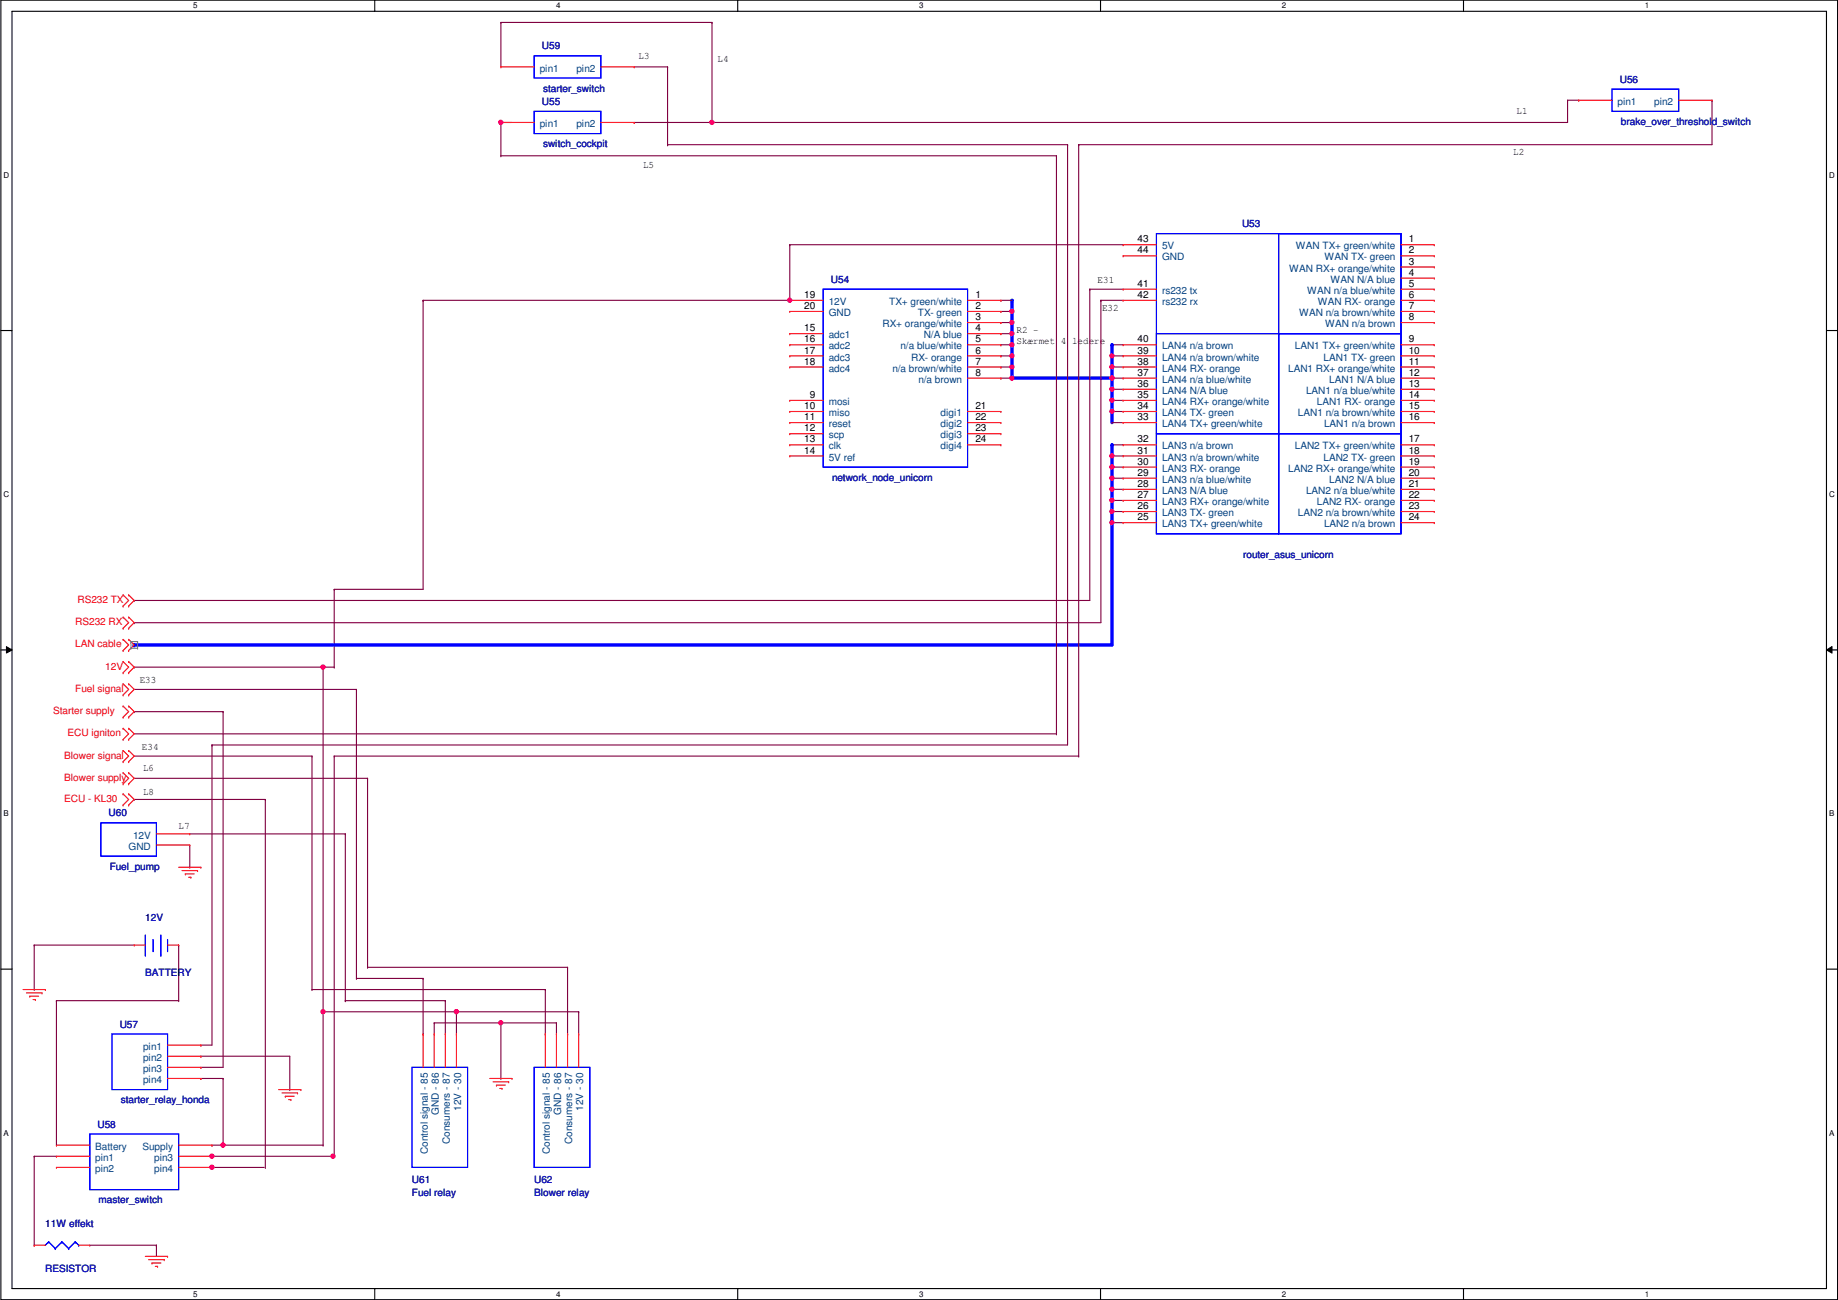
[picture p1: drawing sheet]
<svg xmlns="http://www.w3.org/2000/svg" width="420mm" height="297mm" viewBox="0 0 420 297" stroke-linecap="round" stroke-linejoin="round" font-family="sans-serif">
<defs><g id="words">
<g font-size="2.3" fill="#000080">
<text x="123.9" y="11.3">U59</text>
<text x="123.9" y="24">U55</text>
<text x="124.2" y="20.9">starter_switch</text>
<text x="370.3" y="18.9">U56</text>
<text x="370.5" y="28.5">brake_over_threshold_switch</text>
<text x="124.2" y="33.6">switch_cockpit</text>
<text x="283.9" y="51.9">U53</text>
<text x="189.9" y="64.6">U54</text>
<text x="190.2" y="109.8">network_node_unicorn</text>
<text x="284.2" y="127.6">router_asus_unicorn</text>
<text x="24.8" y="186.5">U60</text>
<text x="25.1" y="198.7">Fuel_pump</text>
<text x="33.2" y="210.4">12V</text>
<text x="33.2" y="223.1">BATTERY</text>
<text x="27.4" y="234.8">U57</text>
<text x="22.3" y="257.6">U58</text>
<text x="27.6" y="252.1">starter_relay_honda</text>
<text x="22.6" y="274.9">master_switch</text>
<text x="94.2" y="270.3">U61</text>
<text x="94.2" y="273.4">Fuel relay</text>
<text x="122.1" y="270.3">U62</text>
<text x="122.1" y="273.4">Blower relay</text>
<text x="10.4" y="280.2">11W effekt</text>
<text x="10.4" y="290.7">RESISTOR</text>
</g>
<g font-size="2.3" fill="#004080">
<text x="123.4" y="16.3">pin1</text>
<text x="131.8" y="16.3">pin2</text>
<text x="369.8" y="24">pin1</text>
<text x="378.2" y="24">pin2</text>
<text x="123.4" y="29">pin1</text>
<text x="131.8" y="29">pin2</text>
<text x="265.6" y="57">5V</text>
<text x="265.6" y="59.5">GND</text>
<text x="296.2" y="57">WAN TX+ green/white</text>
<text x="302.8" y="59.5">WAN TX- green</text>
<text x="294.7" y="62.1">WAN RX+ orange/white</text>
<text x="304.1" y="64.6">WAN N/A blue</text>
<text x="189.4" y="69.7">12V</text>
<text x="203.3" y="69.7">TX+ green/white</text>
<text x="265.6" y="67.1">rs232 tx</text>
<text x="265.6" y="69.7">rs232 rx</text>
<text x="298.8" y="67.1">WAN n/a blue/white</text>
<text x="301.3" y="69.7">WAN RX- orange</text>
<text x="189.4" y="72.2">GND</text>
<text x="189.4" y="77.3">adc1</text>
<text x="201.7" y="74.8">RX+ orange/white</text>
<text x="209.8" y="72.2">TX- green</text>
<text x="211.1" y="77.3">N/A blue</text>
<text x="297" y="72.2">WAN n/a brown/white</text>
<text x="302.9" y="74.8">WAN n/a brown</text>
<text x="189.4" y="79.8">adc2</text>
<text x="189.4" y="82.4">adc3</text>
<text x="205.9" y="79.8">n/a blue/white</text>
<text x="208.3" y="82.4">RX- orange</text>
<text x="265.6" y="82.4">LAN4 n/a brown/white</text>
<text x="265.6" y="79.8">LAN4 n/a brown</text>
<text x="296" y="79.8">LAN1 TX+ green/white</text>
<text x="302.5" y="82.4">LAN1 TX- green</text>
<text x="189.4" y="84.9">adc4</text>
<text x="204" y="84.9">n/a brown/white</text>
<text x="210" y="87.5">n/a brown</text>
<text x="265.6" y="87.5">LAN4 n/a blue/white</text>
<text x="265.6" y="84.9">LAN4 RX- orange</text>
<text x="294.5" y="84.9">LAN1 RX+ orange/white</text>
<text x="303.9" y="87.5">LAN1 N/A blue</text>
<text x="189.4" y="92.5">mosi</text>
<text x="189.4" y="95.1">miso</text>
<text x="215" y="95.1">digi1</text>
<text x="265.6" y="95.1">LAN4 TX- green</text>
<text x="265.6" y="92.5">LAN4 RX+ orange/white</text>
<text x="265.6" y="90">LAN4 N/A blue</text>
<text x="296.7" y="95.1">LAN1 n/a brown/white</text>
<text x="298.6" y="90">LAN1 n/a blue/white</text>
<text x="301" y="92.5">LAN1 RX- orange</text>
<text x="189.4" y="97.6">reset</text>
<text x="189.4" y="100.2">scp</text>
<text x="215" y="97.6">digi2</text>
<text x="215" y="100.2">digi3</text>
<text x="265.6" y="97.6">LAN4 TX+ green/white</text>
<text x="302.7" y="97.6">LAN1 n/a brown</text>
<text x="189.4" y="102.7">clk</text>
<text x="189.4" y="105.2">5V ref</text>
<text x="215" y="102.7">digi4</text>
<text x="265.6" y="107.8">LAN3 RX- orange</text>
<text x="265.6" y="105.2">LAN3 n/a brown/white</text>
<text x="265.6" y="102.7">LAN3 n/a brown</text>
<text x="294.5" y="107.8">LAN2 RX+ orange/white</text>
<text x="296" y="102.7">LAN2 TX+ green/white</text>
<text x="302.5" y="105.2">LAN2 TX- green</text>
<text x="265.6" y="112.9">LAN3 N/A blue</text>
<text x="265.6" y="110.3">LAN3 n/a blue/white</text>
<text x="298.6" y="112.9">LAN2 n/a blue/white</text>
<text x="303.9" y="110.3">LAN2 N/A blue</text>
<text x="265.6" y="117.9">LAN3 TX- green</text>
<text x="265.6" y="115.4">LAN3 RX+ orange/white</text>
<text x="296.7" y="117.9">LAN2 n/a brown/white</text>
<text x="301" y="115.4">LAN2 RX- orange</text>
<text x="265.6" y="120.5">LAN3 TX+ green/white</text>
<text x="302.7" y="120.5">LAN2 n/a brown</text>
<text x="30.4" y="191.6">12V</text>
<text x="29.4" y="194.1">GND</text>
<text x="32.7" y="239.9">pin1</text>
<text x="32.7" y="242.4">pin2</text>
<text x="32.7" y="244.9">pin3</text>
<text x="32.7" y="247.5">pin4</text>
<text x="100.3" y="254.8" transform="rotate(-90 100.3 254.8)">GND - 86</text>
<text x="105.4" y="253.8" transform="rotate(-90 105.4 253.8)">12V - 30</text>
<text x="128.3" y="254.8" transform="rotate(-90 128.3 254.8)">GND - 86</text>
<text x="133.3" y="253.8" transform="rotate(-90 133.3 253.8)">12V - 30</text>
<text x="21.8" y="262.7">Battery</text>
<text x="32.6" y="262.7">Supply</text>
<text x="97.8" y="263.7" transform="rotate(-90 97.8 263.7)">Control signal - 85</text>
<text x="102.9" y="261.4" transform="rotate(-90 102.9 261.4)">Consumers - 87</text>
<text x="125.7" y="263.7" transform="rotate(-90 125.7 263.7)">Control signal - 85</text>
<text x="130.8" y="261.4" transform="rotate(-90 130.8 261.4)">Consumers - 87</text>
<text x="21.8" y="265.3">pin1</text>
<text x="21.8" y="267.8">pin2</text>
<text x="35.3" y="265.3">pin3</text>
<text x="35.3" y="267.8">pin4</text>
</g>
<g font-size="2.3">
<text x="146" y="13.6">L3</text>
<text x="164" y="14.1">L4</text>
<text x="346.7" y="26">L1</text>
<text x="345.9" y="35.4">L2</text>
<text x="147" y="38.5">L5</text>
<text x="260" y="55.4">43</text>
<text x="260" y="57.9">44</text>
<text x="322" y="55.4">1</text>
<text x="322" y="57.9">2</text>
<text x="250.9" y="64.6">E31</text>
<text x="260" y="65.5">41</text>
<text x="322" y="60.5">3</text>
<text x="322" y="63">4</text>
<text x="322" y="65.5">5</text>
<text x="183.8" y="68.1">19</text>
<text x="183.8" y="70.6">20</text>
<text x="223" y="68.1">1</text>
<text x="223" y="70.6">2</text>
<text x="251.9" y="71">E32</text>
<text x="260" y="68.1">42</text>
<text x="322" y="68.1">6</text>
<text x="322" y="70.6">7</text>
<text x="183.8" y="75.7">15</text>
<text x="223" y="73.2">3</text>
<text x="223" y="75.7">4</text>
<text x="232.4" y="76.1">R2 -</text>
<text x="322" y="73.2">8</text>
<text x="183.8" y="78.2">16</text>
<text x="183.8" y="80.8">17</text>
<text x="183.8" y="83.3">18</text>
<text x="223" y="78.2">5</text>
<text x="223" y="80.8">6</text>
<text x="223" y="83.3">7</text>
<text x="232.4" y="78.6">Skærmet 4 ledere</text>
<text x="260" y="83.3">38</text>
<text x="260" y="80.8">39</text>
<text x="260" y="78.2">40</text>
<text x="322" y="78.2">9</text>
<text x="322" y="80.8">10</text>
<text x="322" y="83.3">11</text>
<text x="223" y="85.9">8</text>
<text x="260" y="88.4">36</text>
<text x="260" y="85.9">37</text>
<text x="322" y="85.9">12</text>
<text x="322" y="88.4">13</text>
<text x="183.8" y="93.5">10</text>
<text x="185.1" y="90.9">9</text>
<text x="223" y="93.5">21</text>
<text x="260" y="93.5">34</text>
<text x="260" y="90.9">35</text>
<text x="322" y="90.9">14</text>
<text x="322" y="93.5">15</text>
<text x="183.8" y="96">11</text>
<text x="183.8" y="98.6">12</text>
<text x="183.8" y="101.1">13</text>
<text x="223" y="96">22</text>
<text x="223" y="98.6">23</text>
<text x="223" y="101.1">24</text>
<text x="260" y="101.1">32</text>
<text x="260" y="96">33</text>
<text x="322" y="96">16</text>
<text x="322" y="101.1">17</text>
<text x="183.8" y="103.6">14</text>
<text x="260" y="106.2">30</text>
<text x="260" y="103.6">31</text>
<text x="322" y="103.6">18</text>
<text x="322" y="106.2">19</text>
<text x="260" y="113.8">27</text>
<text x="260" y="111.3">28</text>
<text x="260" y="108.7">29</text>
<text x="322" y="108.7">20</text>
<text x="322" y="111.3">21</text>
<text x="322" y="113.8">22</text>
<text x="260" y="118.9">25</text>
<text x="260" y="116.3">26</text>
<text x="322" y="116.3">23</text>
<text x="322" y="118.9">24</text>
<text x="31.9" y="156.1">E33</text>
<text x="32.5" y="171.3">E34</text>
<text x="32.7" y="176.1">L6</text>
<text x="32.7" y="181.7">L8</text>
<text x="40.8" y="189.4">L7</text>
</g>
<g font-size="2.3" fill="#f00">
<text x="17.7" y="137.8">RS232 TX</text>
<text x="17.2" y="142.8">RS232 RX</text>
<text x="17.2" y="147.9">LAN cable</text>
<text x="24.1" y="153">12V</text>
<text x="17.2" y="158.1">Fuel signal</text>
<text x="12.1" y="163.2">Starter supply</text>
<text x="14.7" y="173.3">Blower signal</text>
<text x="15.4" y="168.2">ECU igniton</text>
<text x="14.7" y="178.4">Blower supply</text>
<text x="14.7" y="183.2">ECU - KL30</text>
</g>
<g font-size="1.8">
<text x="44.2" y="1.9">5</text>
<text x="127.1" y="1.9">4</text>
<text x="210.1" y="1.9">3</text>
<text x="293" y="1.9">2</text>
<text x="376" y="1.9">1</text>
<text x=".8" y="40.6">D</text>
<text x="418.2" y="40.6">D</text>
<text x=".8" y="113.6">C</text>
<text x="418.2" y="113.6">C</text>
<text x=".8" y="186.6">B</text>
<text x="418.2" y="186.6">B</text>
<text x=".8" y="259.5">A</text>
<text x="418.2" y="259.5">A</text>
<text x="44.2" y="296.3">5</text>
<text x="127.1" y="296.3">4</text>
<text x="210.1" y="296.3">3</text>
<text x="293" y="296.3">2</text>
<text x="376" y="296.3">1</text>
</g>
</g></defs>
<path d="M.2 0h419.9v297h-419.9zM2.7 2.6h414.8v291.8h-414.8z" fill="none" stroke="#000" stroke-width=".25"/>
<g fill="#fff">
<path d="M44.2 .3h1v2h-1z"/>
<path d="M44.2 294.7h1v2h-1z"/>
</g>
<path d="M85.7 0v2.6M85.7 294.4v2.6" fill="none" stroke="#000" stroke-width=".25"/>
<g fill="#fff">
<path d="M127.1 .3h1v2h-1z"/>
<path d="M127.1 294.7h1v2h-1z"/>
</g>
<path d="M168.6 0v2.6M168.6 294.4v2.6" fill="none" stroke="#000" stroke-width=".25"/>
<g fill="#fff">
<path d="M210.1 .3h1v2h-1z"/>
<path d="M210.1 294.7h1v2h-1z"/>
</g>
<path d="M251.6 0v2.6M251.6 294.4v2.6" fill="none" stroke="#000" stroke-width=".25"/>
<g fill="#fff">
<path d="M293 .3h1v2h-1z"/>
<path d="M293 294.7h1v2h-1z"/>
</g>
<path d="M334.5 0v2.6M334.5 294.4v2.6" fill="none" stroke="#000" stroke-width=".25"/>
<g fill="#fff">
<path d="M376 .3h1v2h-1z"/>
<path d="M376 294.7h1v2h-1z"/>
<path d="M.8 39h1.3v2h-1.3z"/>
<path d="M418.2 39h1.2v2h-1.2z"/>
<path d="M.8 112h1.3v2h-1.3z"/>
<path d="M418.2 112h1.2v2h-1.2z"/>
</g>
<path d="M.2 75.5h2.5M417.5 75.5h2.6" fill="none" stroke="#000" stroke-width=".25"/>
<g fill="#fff">
<path d="M.8 185h1.2v1.9h-1.2z"/>
<path d="M418.2 185h1.1v1.9h-1.1z"/>
</g>
<path d="M.2 148.5h2.5M417.5 148.5h2.6" fill="none" stroke="#000" stroke-width=".25"/>
<path d="M1.5 147.7l1.2 .8-1.2 .7zM417.5 148.5l1.3-.8v1.5z" fill="#000"/>
<path d="M1.5 147.7l1.2 .8-1.2 .7zM417.5 148.5l1.3-.8v1.5z" fill="none" stroke="#000" stroke-width=".23"/>
<g fill="#fff">
<path d="M.8 257.9h1.2v2h-1.2z"/>
<path d="M418.2 257.9h1.1v2h-1.1z"/>
</g>
<path d="M.2 221.4h2.5M417.5 221.4h2.6" fill="none" stroke="#000" stroke-width=".25"/>
<path d="M231.3 68.6v2.6" fill="none" stroke="#00f" stroke-width=".76"/>
<circle cx="231.3" cy="68.6" r=".38" fill="#00f"/>
<path d="M231.3 86.4h22.9" fill="none" stroke="#00f" stroke-width=".76"/>
<circle cx="231.3" cy="86.4" r=".38" fill="#00f"/>
<circle cx="254.2" cy="86.4" r=".49" fill="#f0f"/>
<circle cx="254.2" cy="86.4" r=".49" fill="none" stroke="#f0f" stroke-width=".25"/>
<circle cx="231.3" cy="86.4" r=".49" fill="#f0f"/>
<circle cx="231.3" cy="86.4" r=".49" fill="none" stroke="#f0f" stroke-width=".25"/>
<path d="M254.2 81.3v2.6" fill="none" stroke="#00f" stroke-width=".76"/>
<circle cx="254.2" cy="81.3" r=".38" fill="#00f"/>
<circle cx="254.2" cy="81.3" r=".49" fill="#f0f"/>
<circle cx="254.2" cy="81.3" r=".49" fill="none" stroke="#f0f" stroke-width=".25"/>
<path d="M254.2 88.9v2.6" fill="none" stroke="#00f" stroke-width=".76"/>
<circle cx="254.2" cy="88.9" r=".38" fill="#00f"/>
<path d="M228.8 68.6h.1M228.8 71.2h.1M228.8 68.6h2.5M228.8 71.2h2.5" fill="none" stroke="#800040" stroke-width=".25"/>
<path d="M231.3 71.2v2.5" fill="none" stroke="#00f" stroke-width=".76"/>
<circle cx="231.3" cy="71.2" r=".38" fill="#00f"/>
<circle cx="231.3" cy="71.1" r=".49" fill="#f0f"/>
<circle cx="231.3" cy="71.1" r=".49" fill="none" stroke="#f0f" stroke-width=".25"/>
<path d="M228.8 73.7h.1M228.8 73.7h2.5" fill="none" stroke="#800040" stroke-width=".25"/>
<path d="M231.3 73.7v2.5" fill="none" stroke="#00f" stroke-width=".76"/>
<circle cx="231.3" cy="73.7" r=".38" fill="#00f"/>
<circle cx="231.3" cy="73.7" r=".49" fill="#f0f"/>
<circle cx="231.3" cy="73.7" r=".49" fill="none" stroke="#f0f" stroke-width=".25"/>
<path d="M228.8 76.2h.1M228.8 76.2h2.5" fill="none" stroke="#800040" stroke-width=".25"/>
<path d="M231.3 76.2v2.6" fill="none" stroke="#00f" stroke-width=".76"/>
<circle cx="231.3" cy="76.2" r=".38" fill="#00f"/>
<circle cx="231.3" cy="76.2" r=".49" fill="#f0f"/>
<circle cx="231.3" cy="76.2" r=".49" fill="none" stroke="#f0f" stroke-width=".25"/>
<path d="M228.8 78.8h.1M228.8 78.8h2.5" fill="none" stroke="#800040" stroke-width=".25"/>
<path d="M231.3 83.9v2.5" fill="none" stroke="#00f" stroke-width=".76"/>
<circle cx="231.3" cy="83.9" r=".38" fill="#00f"/>
<path d="M228.8 81.3h.1M228.8 83.9h.1M228.8 81.3h2.5M228.8 83.9h2.5" fill="none" stroke="#800040" stroke-width=".25"/>
<circle cx="231.3" cy="83.8" r=".49" fill="#f0f"/>
<circle cx="231.3" cy="83.8" r=".49" fill="none" stroke="#f0f" stroke-width=".25"/>
<path d="M254.2 78.8h.1M254.2 78.8h2.5M228.8 86.4h.1M228.8 86.4h2.5M254.2 81.3h.1M254.2 83.9h.1M254.2 81.3h2.5M254.2 83.9h2.5" fill="none" stroke="#800040" stroke-width=".25"/>
<circle cx="254.2" cy="83.8" r=".49" fill="#f0f"/>
<circle cx="254.2" cy="83.8" r=".49" fill="none" stroke="#f0f" stroke-width=".25"/>
<path d="M254.2 83.9v2.5" fill="none" stroke="#00f" stroke-width=".76"/>
<circle cx="254.2" cy="83.9" r=".38" fill="#00f"/>
<path d="M254.2 86.4h.1M254.2 88.9h.1M254.2 86.4h2.5M254.2 88.9h2.5" fill="none" stroke="#800040" stroke-width=".25"/>
<circle cx="254.2" cy="88.9" r=".49" fill="#f0f"/>
<circle cx="254.2" cy="88.9" r=".49" fill="none" stroke="#f0f" stroke-width=".25"/>
<path d="M254.2 91.5h.1M254.2 91.5h2.5" fill="none" stroke="#800040" stroke-width=".25"/>
<circle cx="254.2" cy="91.5" r=".49" fill="#f0f"/>
<circle cx="254.2" cy="91.5" r=".49" fill="none" stroke="#f0f" stroke-width=".25"/>
<path d="M254.2 91.5v2.5" fill="none" stroke="#00f" stroke-width=".76"/>
<circle cx="254.2" cy="91.5" r=".38" fill="#00f"/>
<path d="M254.2 94h.1M254.2 94h2.5" fill="none" stroke="#800040" stroke-width=".25"/>
<circle cx="254.2" cy="94" r=".49" fill="#f0f"/>
<circle cx="254.2" cy="94" r=".49" fill="none" stroke="#f0f" stroke-width=".25"/>
<path d="M254.2 94v2.6" fill="none" stroke="#00f" stroke-width=".76"/>
<circle cx="254.2" cy="94" r=".38" fill="#00f"/>
<path d="M254.2 96.6h.1M254.2 96.6h2.5" fill="none" stroke="#800040" stroke-width=".25"/>
<path d="M254.2 78.8v2.5" fill="none" stroke="#00f" stroke-width=".76"/>
<circle cx="254.2" cy="78.8" r=".38" fill="#00f"/>
<path d="M254.2 86.4v2.5" fill="none" stroke="#00f" stroke-width=".76"/>
<circle cx="254.2" cy="86.4" r=".38" fill="#00f"/>
<circle cx="254.2" cy="86.4" r=".49" fill="#f0f"/>
<circle cx="254.2" cy="86.4" r=".49" fill="none" stroke="#f0f" stroke-width=".25"/>
<path d="M231.3 78.8v2.5" fill="none" stroke="#00f" stroke-width=".76"/>
<circle cx="231.3" cy="78.8" r=".38" fill="#00f"/>
<circle cx="231.3" cy="78.8" r=".49" fill="#f0f"/>
<circle cx="231.3" cy="78.8" r=".49" fill="none" stroke="#f0f" stroke-width=".25"/>
<g fill="none" stroke="#800040" stroke-width=".25">
<path d="M96.7 68.6h.1M96.7 68.6v66.1h-20.3M249.1 66.1h.1M249.1 66.1v71.1h-218.4M249.1 66.1h7.6M251.7 68.6h.1M251.7 68.6h5M251.7 68.6v73.7h-221M30.7 137.2h.1M76.4 134.7h.1M76.4 134.7v17.7M30.7 142.3h.1"/>
<path d="M73.9 152.4h.1M73.9 152.4h2.5M76.4 152.4h.1"/>
</g>
<circle cx="73.8" cy="152.4" r=".49" fill="#f0f"/>
<circle cx="73.8" cy="152.4" r=".49" fill="none" stroke="#f0f" stroke-width=".25"/>
<path d="M7.8 215.9h.1M7.8 215.9h22.9M7.8 215.9v10.2M7.8 226.1h.1" fill="none" stroke="#800040" stroke-width=".25"/>
<path d="M30.7 147.4h223.5" fill="none" stroke="#00f" stroke-width=".76"/>
<circle cx="30.7" cy="147.4" r=".38" fill="#00f"/>
<path d="M254.2 119.4v28" fill="none" stroke="#00f" stroke-width=".76"/>
<circle cx="254.2" cy="119.4" r=".38" fill="#00f"/>
<circle cx="254.2" cy="119.4" r=".49" fill="#f0f"/>
<circle cx="254.2" cy="119.4" r=".49" fill="none" stroke="#f0f" stroke-width=".25"/>
<path d="M254.2 101.6h.1M254.2 104.2h.1M254.2 101.6h2.5M254.2 104.2h2.5" fill="none" stroke="#800040" stroke-width=".25"/>
<path d="M254.2 101.6v2.6" fill="none" stroke="#00f" stroke-width=".76"/>
<circle cx="254.2" cy="101.6" r=".38" fill="#00f"/>
<path d="M254.2 106.7h.1M254.2 106.7h2.5" fill="none" stroke="#800040" stroke-width=".25"/>
<path d="M254.2 104.2v2.5" fill="none" stroke="#00f" stroke-width=".76"/>
<circle cx="254.2" cy="104.2" r=".38" fill="#00f"/>
<circle cx="254.2" cy="104.2" r=".49" fill="#f0f"/>
<circle cx="254.2" cy="104.2" r=".49" fill="none" stroke="#f0f" stroke-width=".25"/>
<path d="M254.2 109.3h.1M254.2 109.3h2.5" fill="none" stroke="#800040" stroke-width=".25"/>
<path d="M254.2 106.7v2.6" fill="none" stroke="#00f" stroke-width=".76"/>
<circle cx="254.2" cy="106.7" r=".38" fill="#00f"/>
<circle cx="254.2" cy="106.7" r=".49" fill="#f0f"/>
<circle cx="254.2" cy="106.7" r=".49" fill="none" stroke="#f0f" stroke-width=".25"/>
<path d="M254.2 111.8h.1M254.2 111.8h2.5" fill="none" stroke="#800040" stroke-width=".25"/>
<path d="M254.2 109.3v2.5" fill="none" stroke="#00f" stroke-width=".76"/>
<circle cx="254.2" cy="109.3" r=".38" fill="#00f"/>
<circle cx="254.2" cy="109.2" r=".49" fill="#f0f"/>
<circle cx="254.2" cy="109.2" r=".49" fill="none" stroke="#f0f" stroke-width=".25"/>
<path d="M254.2 114.3h.1M254.2 114.3h2.5" fill="none" stroke="#800040" stroke-width=".25"/>
<path d="M254.2 111.8v2.5" fill="none" stroke="#00f" stroke-width=".76"/>
<circle cx="254.2" cy="111.8" r=".38" fill="#00f"/>
<circle cx="254.2" cy="111.8" r=".49" fill="#f0f"/>
<circle cx="254.2" cy="111.8" r=".49" fill="none" stroke="#f0f" stroke-width=".25"/>
<path d="M254.2 116.9h.1M254.2 116.9h2.5" fill="none" stroke="#800040" stroke-width=".25"/>
<path d="M254.2 114.3v2.6" fill="none" stroke="#00f" stroke-width=".76"/>
<circle cx="254.2" cy="114.3" r=".38" fill="#00f"/>
<circle cx="254.2" cy="114.3" r=".49" fill="#f0f"/>
<circle cx="254.2" cy="114.3" r=".49" fill="none" stroke="#f0f" stroke-width=".25"/>
<path d="M254.2 119.4h.1M254.2 119.4h2.5" fill="none" stroke="#800040" stroke-width=".25"/>
<path d="M254.2 116.9v2.5" fill="none" stroke="#00f" stroke-width=".76"/>
<circle cx="254.2" cy="116.9" r=".38" fill="#00f"/>
<circle cx="254.2" cy="116.9" r=".49" fill="#f0f"/>
<circle cx="254.2" cy="116.9" r=".49" fill="none" stroke="#f0f" stroke-width=".25"/>
<path d="M231.3 81.3v2.6" fill="none" stroke="#00f" stroke-width=".76"/>
<circle cx="231.3" cy="81.3" r=".38" fill="#00f"/>
<circle cx="231.3" cy="81.3" r=".49" fill="#f0f"/>
<circle cx="231.3" cy="81.3" r=".49" fill="none" stroke="#f0f" stroke-width=".25"/>
<path d="M180.5 55.9h.1M180.5 55.9h76.2M180.5 55.9v12.7h-83.8M96.7 68.6h.1" fill="none" stroke="#800040" stroke-width=".25"/>
<circle cx="180.5" cy="68.6" r=".49" fill="#f0f"/>
<circle cx="180.5" cy="68.6" r=".49" fill="none" stroke="#f0f" stroke-width=".25"/>
<path d="M162.8 28h.1M162.8 28h195.5" fill="none" stroke="#800040" stroke-width=".25"/>
<circle cx="162.7" cy="28" r=".49" fill="#f0f"/>
<circle cx="162.7" cy="28" r=".49" fill="none" stroke="#f0f" stroke-width=".25"/>
<g fill="none" stroke="#800040" stroke-width=".25">
<path d="M114.5 35.6h.1M114.5 28h.1M114.5 35.6h127M114.5 28v7.6M114.5 28h2.5M241.5 35.6h.1M241.5 35.6v132.1M30.7 167.7h210.8M241.5 167.7h.1M40.8 215.9h.1M40.8 215.9v12.7M12.9 228.6h.1"/>
<path d="M12.9 228.6v33.1M12.9 228.6h27.9M40.8 228.6h.1"/>
</g>
<circle cx="114.5" cy="28" r=".49" fill="#f0f"/>
<circle cx="114.5" cy="28" r=".49" fill="none" stroke="#f0f" stroke-width=".25"/>
<g fill="none" stroke="#800040" stroke-width=".25">
<path d="M145 15.3h7.6M152.6 15.3h.1M152.6 15.3v17.8M152.6 33.1h.1M152.6 33.1h91.4M244 33.1h.1M244 33.1v137.1h-195.5M246.6 33.1h.1M246.6 33.1v139.7M358.3 22.9h.1M358.3 22.9v5.1M358.3 22.9h2.6"/>
<path d="M360.9 22.9h.1M391.4 22.9h.1M391.4 22.9v10.2h-144.8M30.7 162.6h.1M30.7 162.6h20.3M48.5 170.2h.1M48.5 170.2v68.6h-2.6M51 162.6h.1M51 162.6v81.3h-5.1M76.4 172.8h.1M76.4 172.8v91.4h-.3M76.4 172.8h170.2"/>
<path d="M246.6 172.8h.1M45.9 238.8h.1M45.9 246.4h.1M45.9 243.9h.1M45.9 241.3h.1M45.9 246.4h5.1M45.9 241.3h20.3v7.7M51 246.4h.1M51 246.4v15.3M66.2 249h.1M7.8 264.2h.1M7.8 264.2h5.1"/>
<path d="M7.8 264.2v20.3M48.5 261.7h.1M48.5 261.7h25.4M73.9 261.7h.1M76.1 264.2h.1M7.8 284.5h.1M20.5 284.5h15.3M35.8 284.5h.1M35.8 284.5v2.6"/>
</g>
<circle cx="51" cy="261.6" r=".49" fill="#f0f"/>
<circle cx="51" cy="261.6" r=".49" fill="none" stroke="#f0f" stroke-width=".25"/>
<path d="M30.7 152.4h.1M30.7 152.4h43.2M73.9 231.2h.1M73.9 231.2v30.5" fill="none" stroke="#800040" stroke-width=".25"/>
<circle cx="73.8" cy="231.2" r=".49" fill="#f0f"/>
<circle cx="73.8" cy="231.2" r=".49" fill="none" stroke="#f0f" stroke-width=".25"/>
<g fill="none" stroke="#800040" stroke-width=".25">
<path d="M43.4 198.2h.1M43.4 190.5h35.5M43.4 193.1v5.1M78.9 190.5h.1M78.9 190.5v38.1M78.9 228.6h.1M78.9 228.6h22.9M99.3 233.7h.1M99.3 233.7v2.6M99.3 233.7h15.2M101.8 228.6h.1M101.8 228.6v7.7"/>
<path d="M114.5 233.7h.1"/>
</g>
<circle cx="114.5" cy="233.7" r=".49" fill="#f0f"/>
<circle cx="114.5" cy="233.7" r=".49" fill="none" stroke="#f0f" stroke-width=".25"/>
<path d="M104.3 231.2h.1M104.3 231.2h28M114.5 233.7h.1M114.5 233.7v12.7M114.5 233.7h12.7M127.2 233.7h.1M127.2 233.7v2.6M132.3 231.2h.1M132.3 231.2v5.1M114.5 246.4h.1" fill="none" stroke="#800040" stroke-width=".25"/>
<circle cx="104.3" cy="231.2" r=".49" fill="#f0f"/>
<circle cx="104.3" cy="231.2" r=".49" fill="none" stroke="#f0f" stroke-width=".25"/>
<g fill="none" stroke="#800040" stroke-width=".25">
<path d="M114.5 5.1h.1M114.5 5.1v10.2M114.5 5.1h48.3M162.8 5.1h.1M162.8 5.1v22.9M145 28h.1M145 28h17.8M162.8 28h.1M30.7 157.5h50.8M73.9 152.4h.1M73.9 152.4v78.8M81.5 157.5h.1"/>
<path d="M81.5 157.5v66.1M30.7 172.8h40.6M30.7 177.8h53.3M71.3 172.8h.1M71.3 172.8v53.3M84 177.8h.1M84 177.8v43.2M71.3 226.1h.1M71.3 226.1h53.4M73.9 231.2h.1M73.9 231.2h30.4M81.5 223.6h.1"/>
<path d="M81.5 223.6h15.2M84 221h.1M84 221h45.7M96.7 223.6h.1M96.7 236.3h.1M96.7 223.6v12.7M104.3 231.2h.1M104.3 231.2v5.1M124.7 226.1h.1M124.7 236.3h.1M124.7 226.1v10.2M129.7 221h.1"/>
<path d="M129.7 236.3h.1M129.7 221v15.3M48.2 264.2h.3M48.5 264.2h.1"/>
</g>
<circle cx="48.4" cy="264.2" r=".49" fill="#f0f"/>
<circle cx="48.4" cy="264.2" r=".49" fill="none" stroke="#f0f" stroke-width=".25"/>
<path d="M48.5 264.2h27.6M76.1 263.9h.1M76.1 264.2h.1M76.1 263.9v.3" fill="none" stroke="#800040" stroke-width=".25"/>
<circle cx="76.1" cy="264.2" r=".49" fill="#f0f"/>
<circle cx="76.1" cy="264.2" r=".49" fill="none" stroke="#f0f" stroke-width=".25"/>
<path d="M30.7 182.7h.1M30.7 182.7h30M60.7 182.7h.1M60.7 182.7v84.3M48.5 266.7h.1M48.5 266.7h11.9" fill="none" stroke="#800040" stroke-width=".25"/>
<circle cx="48.4" cy="266.7" r=".49" fill="#f0f"/>
<circle cx="48.4" cy="266.7" r=".49" fill="none" stroke="#f0f" stroke-width=".25"/>
<path d="M48.2 266.7h.1M48.2 266.7h.3" fill="none" stroke="#800040" stroke-width=".25"/>
<g fill="none" stroke="#f00" stroke-width=".25">
<path d="M114.5 15.3h.1M114.5 15.3h7.6M137.4 15.3h7.6M145 15.3h.1M114.5 28h.1M114.5 28h7.6M137.4 28h7.6M145 28h.1M360.9 22.9h.1M360.9 22.9h7.6M383.7 22.9h7.7M391.4 22.9h.1"/>
<path d="M256.7 55.9h.1M256.7 58.5h.1M256.7 55.9h7.7M256.7 58.5h7.7M320.2 55.9h7.7M320.2 58.5h7.7M327.9 55.9h.1M327.9 58.5h.1M180.5 68.6h.1M180.5 71.2h.1M180.5 76.2h.1M180.5 78.8h.1"/>
<path d="M180.5 68.6h7.7M180.5 71.2h7.7M180.5 78.8h7.7M180.5 76.2h7.7M221.2 68.6h7.6M221.2 71.2h7.6M221.2 73.7h7.6M221.2 78.8h7.6M221.2 76.2h7.6M228.8 68.6h.1M228.8 71.2h.1M228.8 73.7h.1"/>
<path d="M228.8 76.2h.1M228.8 78.8h.1M256.7 78.8h.1M256.7 66.1h.1M256.7 68.6h.1M256.7 66.1h7.7M256.7 68.6h7.7M256.7 78.8h7.7M320.2 61h7.7M320.2 63.5h7.7M320.2 66.1h7.7M320.2 68.6h7.7"/>
<path d="M320.2 71.2h7.7M320.2 73.7h7.7M320.2 78.8h7.7M327.9 61h.1M327.9 63.5h.1M327.9 66.1h.1M327.9 68.6h.1M327.9 71.2h.1M327.9 73.7h.1M327.9 78.8h.1M180.5 81.3h.1M180.5 83.9h.1"/>
<path d="M180.5 91.5h.1M180.5 94h.1M180.5 96.6h.1M180.5 99.1h.1M180.5 81.3h7.7M180.5 83.9h7.7M180.5 91.5h7.7M180.5 94h7.7M180.5 96.6h7.7M180.5 99.1h7.7M221.2 81.3h7.6M221.2 83.9h7.6"/>
<path d="M221.2 86.4h7.6M221.2 94h7.6M221.2 96.6h7.6M221.2 99.1h7.6M228.8 81.3h.1M228.8 83.9h.1M228.8 86.4h.1M228.8 94h.1M228.8 96.6h.1M228.8 99.1h.1M256.7 96.6h.1M256.7 94h.1"/>
<path d="M256.7 91.5h.1M256.7 88.9h.1M256.7 86.4h.1M256.7 83.9h.1M256.7 81.3h.1M256.7 81.3h7.7M256.7 83.9h7.7M256.7 86.4h7.7M256.7 88.9h7.7M256.7 91.5h7.7M256.7 94h7.7M256.7 96.6h7.7"/>
<path d="M320.2 81.3h7.7M320.2 83.9h7.7M320.2 86.4h7.7M320.2 88.9h7.7M320.2 91.5h7.7M320.2 94h7.7M320.2 96.6h7.7M327.9 81.3h.1M327.9 83.9h.1M327.9 86.4h.1M327.9 88.9h.1M327.9 91.5h.1"/>
<path d="M327.9 94h.1M327.9 96.6h.1M180.5 101.6h.1M180.5 104.2h.1M180.5 101.6h7.7M180.5 104.2h7.7M221.2 101.6h7.6M228.8 101.6h.1M256.7 119.4h.1M256.7 116.9h.1M256.7 114.3h.1M256.7 111.8h.1"/>
<path d="M256.7 109.3h.1M256.7 106.7h.1M256.7 104.2h.1M256.7 101.6h.1M256.7 101.6h7.7M256.7 104.2h7.7M256.7 106.7h7.7M256.7 109.3h7.7M256.7 111.8h7.7M256.7 114.3h7.7M256.7 116.9h7.7M256.7 119.4h7.7"/>
<path d="M320.2 101.6h7.7M320.2 104.2h7.7M320.2 106.7h7.7M320.2 109.3h7.7M320.2 111.8h7.7M320.2 114.3h7.7M320.2 116.9h7.7M320.2 119.4h7.7M327.9 101.6h.1M327.9 104.2h.1M327.9 106.7h.1M327.9 109.3h.1"/>
<path d="M327.9 111.8h.1M327.9 114.3h.1M327.9 116.9h.1M327.9 119.4h.1M28.1 135.9h.1M28.1 138.5h.1M28.1 135.9l1.3 1.3-1.3 1.3M29.4 138.5h.1M29.4 135.9h.1M29.4 135.9l1.3 1.3-1.3 1.3M28.1 151.2h.1M28.1 153.7h.1"/>
<path d="M28.1 156.3h.1M28.1 158.8h.1M28.1 141h.1M28.1 143.6h.1M28.1 146.1h.1M28.1 148.6h.1M28.1 151.2l1.3 1.2-1.3 1.3M28.1 156.3l1.3 1.2-1.3 1.3M28.1 141l1.3 1.3-1.3 1.3M28.1 146.1l1.3 1.3-1.3 1.2M29.4 153.7h.1M29.4 151.2h.1"/>
<path d="M29.4 158.8h.1M29.4 156.3h.1M29.4 143.6h.1M29.4 141h.1M29.4 148.6h.1M29.4 146.1h.1M29.4 151.2l1.3 1.2-1.3 1.3M29.4 156.3l1.3 1.2-1.3 1.3M29.4 141l1.3 1.3-1.3 1.3M29.4 146.1l1.3 1.3-1.3 1.2M28.1 161.3h.1M28.1 163.9h.1"/>
<path d="M28.1 166.4h.1M28.1 169h.1M28.1 171.5h.1M28.1 174h.1M28.1 176.6h.1M28.1 179.1h.1M28.1 161.3l1.3 1.3-1.3 1.3M28.1 166.4l1.3 1.3-1.3 1.3M28.1 171.5l1.3 1.3-1.3 1.2M28.1 176.6l1.3 1.2-1.3 1.3M29.4 163.9h.1M29.4 161.3h.1"/>
<path d="M29.4 169h.1M29.4 166.4h.1M29.4 174h.1M29.4 171.5h.1M29.4 179.1h.1M29.4 176.6h.1M29.4 161.3l1.3 1.3-1.3 1.3M29.4 166.4l1.3 1.3-1.3 1.3M29.4 171.5l1.3 1.3-1.3 1.2M29.4 176.6l1.3 1.2-1.3 1.3M28.1 181.4h.1M28.1 183.9h.1"/>
<path d="M28.1 181.4l1.3 1.3-1.3 1.2M29.4 183.9h.1M29.4 181.4h.1M29.4 181.4l1.3 1.3-1.3 1.2M35.8 190.5h7.6M35.8 193.1h7.6M40.8 198.2h5.1M41.6 198.9h3.6M42.4 199.7h.1M42.4 199.7h2M43.4 190.5h.1M43.4 193.1h.1"/>
<path d="M45.2 198.9h.1M45.9 198.2h.1M30.7 215.9h.1M30.7 215.9h2.5M38.3 215.9h2.5M40.8 215.9h.1M43.1 200.4h.5M43.6 200.4h.1M5.3 226.1h5.1M6 226.9h3.6M6.8 227.6h.1M6.8 227.6h2"/>
<path d="M7.6 228.4h.5M8.1 228.4h.1M9.6 226.9h.1M10.4 226.1h.1M38.3 238.8h7.6M45.9 238.8h.1M96.7 236.3h.1M96.7 236.3v7.6M99.3 236.3h.1M99.3 236.3v7.6M101.8 236.3h.1M101.8 236.3v7.6"/>
<path d="M104.3 236.3h.1M104.3 236.3v7.6M124.7 236.3h.1M124.7 236.3v7.6M127.2 236.3h.1M127.2 236.3v7.6M129.7 236.3h.1M129.7 236.3v7.6M132.3 236.3h.1M132.3 236.3v7.6M38.3 246.4h7.6M38.3 241.3h7.6"/>
<path d="M38.3 243.9h7.6M45.9 241.3h.1M45.9 243.9h.1M45.9 246.4h.1M63.7 249h5.1M64.5 249.7h3.5M65.2 250.5h.1M65.2 250.5h2.1M66 251.2h.5M66.5 251.2h.1M68 249.7h.1M68.8 249h.1"/>
<path d="M112 246.4h5M112.7 247.2h3.6M113.5 247.9h.1M113.5 247.9h2M114.2 248.7h.6M114.8 248.7h.1M116.3 247.2h.1M117 246.4h.1M12.9 261.7h.1M12.9 264.2h.1M12.9 266.7h.1M12.9 261.7h7.6"/>
<path d="M12.9 264.2h7.6M12.9 266.7h7.6M40.8 261.7h7.7M40.8 264.2h7.7M40.8 266.7h7.7M48.5 261.7h.1M48.5 264.2h.1M48.5 266.7h.1M7.8 284.5h.1M7.8 284.5h2.6M18 284.5h2.5M20.5 284.5h.1"/>
<path d="M33.2 287.1h5.1M34 287.8h3.5M34.7 288.6h.1M34.7 288.6h2.1M35.5 289.3h.5M36 289.3h.1M37.5 287.8h.1M38.3 287.1h.1"/>
</g>
<path d="M29.9 148.1h.1M29.9 146.6h.1M29.9 146.6h1.5M29.9 148.1h1.5M29.9 146.6v1.5M31.4 146.6h.1M31.4 148.1h.1M31.4 146.6v1.5" fill="none" stroke="#808080" stroke-width=".25"/>
<g fill="none" stroke="#00f" stroke-width=".25">
<path d="M122.1 12.7h15.3v5.1h-15.3zM122.1 25.4h15.3v5.1h-15.3zM368.5 20.4h15.2v5h-15.2zM264.4 53.4h55.8v68.6h-55.8zM292.3 53.4h27.9v22.8h-27.9zM188.2 66.1h33v40.6h-33zM264.4 76.2h27.9v22.9h-27.9zM292.3 76.2h27.9v22.9h-27.9zM264.4 99.1h27.9v22.9h-27.9zM292.3 99.1h27.9v22.9h-27.9zM23.1 188h12.7v7.6h-12.7zM33.2 218.2h.1"/>
<path d="M33.2 213.7v4.5M35 217.2h.1M35 214.7v2.5M36.8 218.2h.1M36.8 213.7v4.5M38.3 217.2h.1M38.3 214.7v2.5M25.6 236.3h12.7v12.7h-12.7zM20.5 259.1h20.3v12.7h-20.3zM94.2 243.9h12.7v22.8h-12.7zM122.1 243.9h12.7v22.8h-12.7zM11.1 283.8h.1"/>
<path d="M11.1 283.8l-.7 .7M11.1 283.8l1.5 1.5M12.6 285.3h.1M14.2 283.8h.1M14.2 283.8l-1.6 1.5M14.2 283.8l1.5 1.5M15.7 285.3h.1M17.2 283.8h.1M17.2 283.8l-1.5 1.5M17.2 283.8l.8 .7M18 284.5h.1"/>
</g>
<circle cx="254.2" cy="86.4" r=".49" fill="#f0f"/>
<circle cx="254.2" cy="86.4" r=".49" fill="none" stroke="#f0f" stroke-width=".25"/>
<circle cx="231.3" cy="86.4" r=".49" fill="#f0f"/>
<circle cx="231.3" cy="86.4" r=".49" fill="none" stroke="#f0f" stroke-width=".25"/>
<circle cx="254.2" cy="81.3" r=".49" fill="#f0f"/>
<circle cx="254.2" cy="81.3" r=".49" fill="none" stroke="#f0f" stroke-width=".25"/>
<circle cx="231.3" cy="71.1" r=".49" fill="#f0f"/>
<circle cx="231.3" cy="71.1" r=".49" fill="none" stroke="#f0f" stroke-width=".25"/>
<circle cx="231.3" cy="73.7" r=".49" fill="#f0f"/>
<circle cx="231.3" cy="73.7" r=".49" fill="none" stroke="#f0f" stroke-width=".25"/>
<circle cx="231.3" cy="76.2" r=".49" fill="#f0f"/>
<circle cx="231.3" cy="76.2" r=".49" fill="none" stroke="#f0f" stroke-width=".25"/>
<circle cx="231.3" cy="83.8" r=".49" fill="#f0f"/>
<circle cx="231.3" cy="83.8" r=".49" fill="none" stroke="#f0f" stroke-width=".25"/>
<circle cx="254.2" cy="83.8" r=".49" fill="#f0f"/>
<circle cx="254.2" cy="83.8" r=".49" fill="none" stroke="#f0f" stroke-width=".25"/>
<circle cx="254.2" cy="88.9" r=".49" fill="#f0f"/>
<circle cx="254.2" cy="88.9" r=".49" fill="none" stroke="#f0f" stroke-width=".25"/>
<circle cx="254.2" cy="91.5" r=".49" fill="#f0f"/>
<circle cx="254.2" cy="91.5" r=".49" fill="none" stroke="#f0f" stroke-width=".25"/>
<circle cx="254.2" cy="94" r=".49" fill="#f0f"/>
<circle cx="254.2" cy="94" r=".49" fill="none" stroke="#f0f" stroke-width=".25"/>
<circle cx="254.2" cy="86.4" r=".49" fill="#f0f"/>
<circle cx="254.2" cy="86.4" r=".49" fill="none" stroke="#f0f" stroke-width=".25"/>
<circle cx="231.3" cy="78.8" r=".49" fill="#f0f"/>
<circle cx="231.3" cy="78.8" r=".49" fill="none" stroke="#f0f" stroke-width=".25"/>
<circle cx="73.8" cy="152.4" r=".49" fill="#f0f"/>
<circle cx="73.8" cy="152.4" r=".49" fill="none" stroke="#f0f" stroke-width=".25"/>
<circle cx="254.2" cy="119.4" r=".49" fill="#f0f"/>
<circle cx="254.2" cy="119.4" r=".49" fill="none" stroke="#f0f" stroke-width=".25"/>
<circle cx="254.2" cy="104.2" r=".49" fill="#f0f"/>
<circle cx="254.2" cy="104.2" r=".49" fill="none" stroke="#f0f" stroke-width=".25"/>
<circle cx="254.2" cy="106.7" r=".49" fill="#f0f"/>
<circle cx="254.2" cy="106.7" r=".49" fill="none" stroke="#f0f" stroke-width=".25"/>
<circle cx="254.2" cy="109.2" r=".49" fill="#f0f"/>
<circle cx="254.2" cy="109.2" r=".49" fill="none" stroke="#f0f" stroke-width=".25"/>
<circle cx="254.2" cy="111.8" r=".49" fill="#f0f"/>
<circle cx="254.2" cy="111.8" r=".49" fill="none" stroke="#f0f" stroke-width=".25"/>
<circle cx="254.2" cy="114.3" r=".49" fill="#f0f"/>
<circle cx="254.2" cy="114.3" r=".49" fill="none" stroke="#f0f" stroke-width=".25"/>
<circle cx="254.2" cy="116.9" r=".49" fill="#f0f"/>
<circle cx="254.2" cy="116.9" r=".49" fill="none" stroke="#f0f" stroke-width=".25"/>
<circle cx="231.3" cy="81.3" r=".49" fill="#f0f"/>
<circle cx="231.3" cy="81.3" r=".49" fill="none" stroke="#f0f" stroke-width=".25"/>
<circle cx="180.5" cy="68.6" r=".49" fill="#f0f"/>
<circle cx="180.5" cy="68.6" r=".49" fill="none" stroke="#f0f" stroke-width=".25"/>
<circle cx="162.7" cy="28" r=".49" fill="#f0f"/>
<circle cx="162.7" cy="28" r=".49" fill="none" stroke="#f0f" stroke-width=".25"/>
<circle cx="114.5" cy="28" r=".49" fill="#f0f"/>
<circle cx="114.5" cy="28" r=".49" fill="none" stroke="#f0f" stroke-width=".25"/>
<circle cx="51" cy="261.6" r=".49" fill="#f0f"/>
<circle cx="51" cy="261.6" r=".49" fill="none" stroke="#f0f" stroke-width=".25"/>
<circle cx="73.8" cy="231.2" r=".49" fill="#f0f"/>
<circle cx="73.8" cy="231.2" r=".49" fill="none" stroke="#f0f" stroke-width=".25"/>
<circle cx="114.5" cy="233.7" r=".49" fill="#f0f"/>
<circle cx="114.5" cy="233.7" r=".49" fill="none" stroke="#f0f" stroke-width=".25"/>
<circle cx="104.3" cy="231.2" r=".49" fill="#f0f"/>
<circle cx="104.3" cy="231.2" r=".49" fill="none" stroke="#f0f" stroke-width=".25"/>
<circle cx="48.4" cy="264.2" r=".49" fill="#f0f"/>
<circle cx="48.4" cy="264.2" r=".49" fill="none" stroke="#f0f" stroke-width=".25"/>
<circle cx="76.1" cy="264.2" r=".49" fill="#f0f"/>
<circle cx="76.1" cy="264.2" r=".49" fill="none" stroke="#f0f" stroke-width=".25"/>
<circle cx="48.4" cy="266.7" r=".49" fill="#f0f"/>
<circle cx="48.4" cy="266.7" r=".49" fill="none" stroke="#f0f" stroke-width=".25"/>
<use href="#words"/>
</svg>
